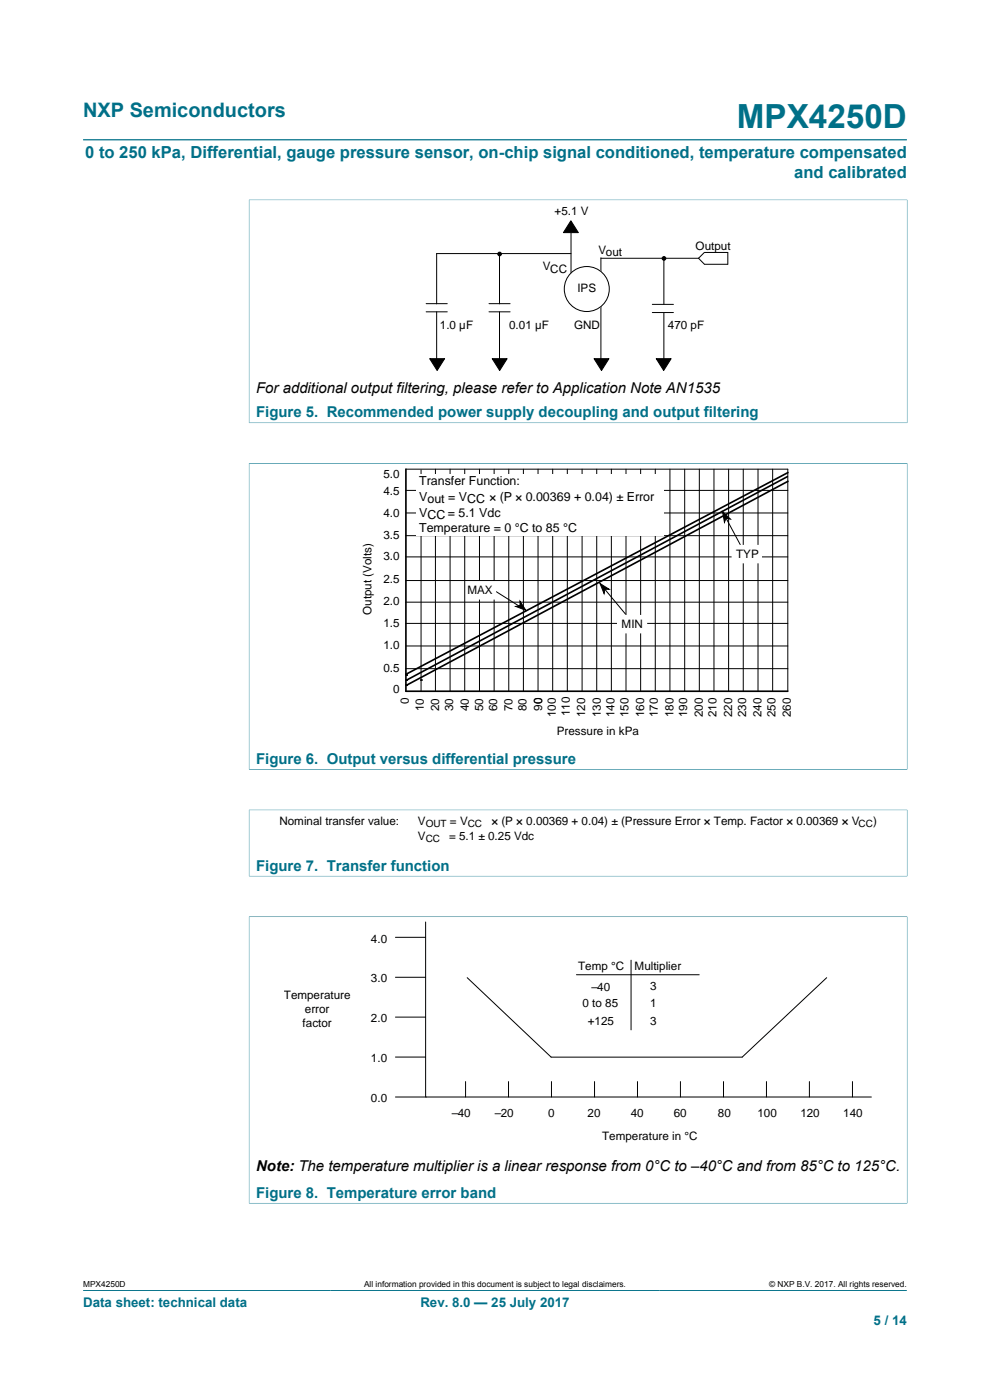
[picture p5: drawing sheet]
<svg xmlns="http://www.w3.org/2000/svg" width="210mm" height="297mm" viewBox="0 0 210 297" stroke-linecap="round" stroke-linejoin="round" font-family="sans-serif">
<defs><g id="words">
<text font-size="7.1" fill="#007088" x="156.3" y="27.2">MPX4250D</text>
<text font-size="4.2" fill="#007088" x="17.6" y="24.8">NXP Semiconductors</text>
<g font-size="3.5" fill="#007088">
<text x="18.1" y="33.5">0 to 250 kPa, Differential, gauge pressure sensor, on-chip signal conditioned, temperature compensated</text>
<text x="168.5" y="37.7">and calibrated</text>
</g>
<g font-size="3.2">
<text x="54.3" y="83.3">For additional output filtering, please refer to Application Note AN1535</text>
<text x="54.3" y="248.4">Note: The temperature multiplier is a linear response from 0°C to –40°C and from 85°C to 125°C.</text>
</g>
<g font-size="3.2" fill="#007088">
<text x="54.3" y="88.5">Figure 5. Recommended power supply decoupling and output filtering</text>
<text x="54.3" y="162.1">Figure 6. Output versus differential pressure</text>
<text x="54.3" y="184.7">Figure 7. Transfer function</text>
<text x="54.3" y="254.1">Figure 8. Temperature error band</text>
</g>
<g font-size="2.8" fill="#007088">
<text x="17.6" y="277.3">Data sheet: technical data</text>
<text x="89.2" y="277.3">Rev. 8.0 — 25 July 2017</text>
<text x="185.3" y="281">5 / 14</text>
</g>
<g font-size="2.6">
<text x="88.9" y="102.9">Transfer Function:</text>
<text x="88.9" y="106.2">Vout = V</text>
<text x="99.1" y="106.7">CC ×</text>
<text x="106" y="106.2">(P</text>
<text x="111.5" y="106.2">0.00369 + 0.04) ± Error</text>
<text x="88.9" y="109.6">VCC = 5.1 Vdc</text>
<text x="88.9" y="112.9">Temperature = 0 °C to 85 °C</text>
</g>
<g font-size="2.5">
<text x="117.7" y="45.6">+5.1 V</text>
<text x="126.9" y="53.9">Vout</text>
<text x="147.6" y="53">Output</text>
<text x="115.1" y="57.4">VCC</text>
<text x="122.5" y="62">IPS</text>
<text x="93.3" y="69.7">1.0 µF</text>
<text x="108" y="69.9">0.01 µF</text>
<text x="121.8" y="69.7">GND</text>
<text x="141.7" y="69.7">470 pF</text>
<text x="81.3" y="101.5">5.0</text>
<text x="81.3" y="105">4.5</text>
<text x="109.4" y="106.2">×</text>
<text x="81.3" y="109.7">4.0</text>
<text x="81.3" y="114.4">3.5</text>
<text x="81.3" y="118.8">3.0</text>
<text x="156.2" y="118.3">TYP</text>
<text x="81.3" y="123.7">2.5</text>
<text x="99.1" y="126">MAX</text>
<text x="78.8" y="130.5" transform="rotate(-90 78.8 130.5)">Output (Volts)</text>
<text x="81.3" y="128.4">2.0</text>
<text x="81.3" y="133">1.5</text>
<text x="81.3" y="137.8">1.0</text>
<text x="131.9" y="133.2">MIN</text>
<text x="81.3" y="142.6">0.5</text>
<text x="83.4" y="147.1">0</text>
<text x="86.7" y="149.5" transform="rotate(-90 86.7 149.5)">0</text>
<text x="115" y="149.4" transform="rotate(-90 115 149.4)">0</text>
<text x="89.9" y="150.9" transform="rotate(-90 89.9 150.9)">10</text>
<text x="93.2" y="150.9" transform="rotate(-90 93.2 150.9)">20</text>
<text x="96.1" y="150.9" transform="rotate(-90 96.1 150.9)">30</text>
<text x="99.4" y="150.9" transform="rotate(-90 99.4 150.9)">40</text>
<text x="102.5" y="150.9" transform="rotate(-90 102.5 150.9)">50</text>
<text x="105.4" y="150.9" transform="rotate(-90 105.4 150.9)">60</text>
<text x="108.7" y="150.9" transform="rotate(-90 108.7 150.9)">70</text>
<text x="111.7" y="150.9" transform="rotate(-90 111.7 150.9)">80</text>
<text x="115" y="150.8" transform="rotate(-90 115 150.8)">90</text>
<text x="117.9" y="152.1" transform="rotate(-90 117.9 152.1)">100</text>
<text x="118.1" y="155.9">Pressure in kPa</text>
<text x="120.9" y="152" transform="rotate(-90 120.9 152)">110</text>
<text x="124.1" y="152.1" transform="rotate(-90 124.1 152.1)">120</text>
<text x="127.4" y="152.1" transform="rotate(-90 127.4 152.1)">130</text>
<text x="130.4" y="152.1" transform="rotate(-90 130.4 152.1)">140</text>
<text x="133.3" y="152.1" transform="rotate(-90 133.3 152.1)">150</text>
<text x="136.6" y="152.1" transform="rotate(-90 136.6 152.1)">160</text>
<text x="139.6" y="152.1" transform="rotate(-90 139.6 152.1)">170</text>
<text x="142.8" y="152.1" transform="rotate(-90 142.8 152.1)">180</text>
<text x="145.8" y="152.1" transform="rotate(-90 145.8 152.1)">190</text>
<text x="149.1" y="152.1" transform="rotate(-90 149.1 152.1)">200</text>
<text x="152" y="152.1" transform="rotate(-90 152 152.1)">210</text>
<text x="155.3" y="152.1" transform="rotate(-90 155.3 152.1)">220</text>
<text x="158.3" y="152.1" transform="rotate(-90 158.3 152.1)">230</text>
<text x="161.5" y="152.1" transform="rotate(-90 161.5 152.1)">240</text>
<text x="164.5" y="152.1" transform="rotate(-90 164.5 152.1)">250</text>
<text x="167.8" y="152.1" transform="rotate(-90 167.8 152.1)">260</text>
<text x="59.3" y="175">Nominal transfer value:</text>
<text x="88.7" y="178.2">V</text>
<text x="88.7" y="175">V</text>
<text x="95.3" y="178.2">= 5.1 ± 0.25 Vdc</text>
<text x="95.5" y="175">= V</text>
<text x="104.2" y="175">× (P × 0.00369 + 0.04) ± (Pressure Error × Temp. Factor × 0.00369 × V</text>
<text x="185.2" y="175">)</text>
<text x="78.7" y="200">4.0</text>
<text x="78.7" y="208.4">3.0</text>
<text x="122.6" y="205.9">Temp °C</text>
<text x="134.6" y="205.9">Multiplier</text>
<text x="60.2" y="211.9">Temperature</text>
<text x="64.7" y="214.8">error</text>
<text x="123.6" y="213.6">0 to 85</text>
<text x="125.5" y="210.2">–40</text>
<text x="137.9" y="210.1">3</text>
<text x="137.9" y="213.6">1</text>
<text x="64.2" y="217.8">factor</text>
<text x="78.7" y="216.8">2.0</text>
<text x="124.7" y="217.4">+125</text>
<text x="137.9" y="217.5">3</text>
<text x="78.7" y="225.2">1.0</text>
<text x="78.7" y="233.7">0.0</text>
<text x="95.9" y="237">–40</text>
<text x="105" y="237">–20</text>
<text x="116.3" y="237">0</text>
<text x="124.7" y="237">20</text>
<text x="133.8" y="237">40</text>
<text x="142.9" y="237">60</text>
<text x="152.3" y="237">80</text>
<text x="160.7" y="237">100</text>
<text x="169.8" y="237">120</text>
<text x="178.9" y="237">140</text>
<text x="127.7" y="241.7">Temperature in °C</text>
</g>
<g font-size="2.1">
<text x="90.3" y="178.7">CC</text>
<text x="90.3" y="175.5">OUT</text>
<text x="99.2" y="175.5">CC</text>
<text x="182.1" y="175.4">CC</text>
</g>
<g font-size="1.8">
<text x="17.6" y="273.1">MPX4250D</text>
<text x="77.2" y="273.1">All information provided in this document is subject to legal disclaimers.</text>
<text x="163.2" y="273.1">© NXP B.V. 2017. All rights reserved.</text>
</g>
</g></defs>
<path d="M17.6 29.7h174.8M52.8 42.4h139.7M52.8 42.3v47.5M192.4 42.3v47.5M52.8 89.7h139.7M17.6 273.8h174.8" fill="none" stroke="#007088" stroke-width=".21"/>
<path d="M127.5 54.7v21.5M92.6 66.2v10" fill="none" stroke="#000" stroke-width=".21"/>
<circle cx="124.5" cy="61.3" r="4.8" fill="#fff"/>
<circle cx="124.5" cy="61.3" r="4.8" fill="none" stroke="#fff" stroke-width=".21"/>
<g fill="none" stroke="#000" stroke-width=".21">
<path d="M106 53.9v10.6M121.1 47.2v10.7M121.1 53.8h-28.5v10.7M127.5 54.8h20.7M149.4 53.6l-1.2 1.2 1.2 1.2M149.4 53.6h5M149.4 56.1h5M154.4 53.6v2.4M90.4 64.4h4.5M90.4 66.2h4.5M103.7 64.4h4.5M103.7 66.2h4.5"/>
<path d="M106 66.2v10"/>
<circle cx="106" cy="53.9" r=".39"/>
</g>
<circle cx="106" cy="53.9" r=".39" fill="#000"/>
<circle cx="124.5" cy="61.3" r="4.8" fill="#fff"/>
<g fill="none" stroke="#000" stroke-width=".21">
<path d="M121.1 46.8l1.6 2.5h-3.2zM140.8 54.7v9.8M91.1 76.1h3.2l-1.6 2.5zM104.4 76.1h3.2l-1.6 2.5zM126 76.1h3.2l-1.6 2.5zM138.4 64.6h4.4M138.4 66.3h4.4M139.2 76.1h3.2l-1.6 2.5zM140.8 66.4v10.6M86.1 99.5h81v47.1M89.3 99.7v46.9M92.4 99.5v47.1"/>
<path d="M95.5 99.5v47.1M98.6 99.5v47.1M101.7 99.5v47.1M104.8 99.5v47.1M107.9 99.5v47.1M111 99.5v47.1M114.1 99.5v47.1M117.2 99.5v47.1M120.3 99.5v47.1M123.5 99.5v47.1M126.6 99.5v47.1M129.7 99.5v47.1"/>
<path d="M132.8 99.5v47.1M135.9 99.5v47.1M139 99.5v47.1M142.1 99.5v47.1M145.2 99.5v47.1M148.3 99.5v47.1M151.4 99.5v47.1M154.6 99.5v47.1M157.7 99.5v47.1M160.8 99.5v47.1M163.9 99.5v47.1M86.1 104h81"/>
<path d="M86.1 108.8h81M86.1 113.6h81M86.1 118.1h81M153.3 108.5l1.6 1.6-.9-.2-.3 .9zM153.3 108.5l3.7 7.1M86.1 127.7h81M86.1 132.3h81M86.1 137h81M104.8 125.2l6.7 4.3M110.3 127.5l1.2 2-2.1-.9 .9-.1zM127.3 123.8l1.9 1.2h-.9l-.2 .9zM127.3 123.8l5.4 6.5"/>
<path d="M86.1 141.9h81"/>
<circle cx="140.8" cy="54.8" r=".39"/>
<circle cx="124.5" cy="61.3" r="4.8"/>
</g>
<g fill="#000">
<path d="M121.1 46.8l1.6 2.5h-3.2zM91.1 76.1h3.2l-1.6 2.5zM104.4 76.1h3.2l-1.6 2.5zM126 76.1h3.2l-1.6 2.5zM139.2 76.1h3.2l-1.6 2.5zM153.3 108.5l1.6 1.6-.9-.2-.3 .9zM110.3 127.5l1.2 2-2.1-.9 .9-.1zM127.3 123.8l1.9 1.2h-.9l-.2 .9z"/>
<circle cx="140.8" cy="54.8" r=".39"/>
<circle cx="86.2" cy="143.2" r=".18"/>
<circle cx="86.2" cy="144.3" r=".18"/>
<circle cx="86.2" cy="145.4" r=".18"/>
<circle cx="89.3" cy="144.3" r=".18"/>
</g>
<path d="M52.8 98.3h139.7M52.8 98.2v65.1M192.4 98.2v65.1M52.8 163.2h139.7" fill="none" stroke="#007088" stroke-width=".21"/>
<path d="M86.1 99.5v47.1h81M167 101.1l-80.7 43.2M167.1 100.3l-81 42.8M167.1 102.1l-80.9 43.3" fill="none" stroke="#000" stroke-width=".35"/>
<path d="M155.3 115.7h6.2v3.7h-6.2z" fill="#fff"/>
<path d="M155.3 115.7h6.2v3.7h-6.2z" fill="none" stroke="#fff" stroke-width=".21"/>
<path d="M131 130.6h6.2v3.7h-6.2z" fill="#fff"/>
<path d="M131 130.6h6.2v3.7h-6.2z" fill="none" stroke="#fff" stroke-width=".21"/>
<path d="M99 123.4h6.1v3.7h-6.1z" fill="#fff"/>
<path d="M99 123.4h6.1v3.7h-6.1z" fill="none" stroke="#fff" stroke-width=".21"/>
<path d="M88.2 100.6h52.5v13.1h-52.5z" fill="#fff"/>
<g fill="none" stroke="#000" stroke-width=".21">
<path d="M86.1 123.2h81M83.9 198.8h6.4M90.3 195.6v37.1M83.9 207.3h6.4M83.9 215.8h6.4M99.1 207.4l17.8 16.9h40.5l18-16.9M122.3 206.8h26M133.9 203.7v14.8M83.9 232.7h100.9M83.9 224.2h6.4M98.8 229.5v3.2M107.9 229.5v3.2"/>
<path d="M117 229.5v3.2M126.1 229.5v3.2M135.2 229.5v3.2M144.3 229.5v3.2M153.5 229.5v3.2M162.6 229.5v3.2M171.7 229.5v3.2M180.8 229.5v3.2"/>
</g>
<path d="M52.8 171.8h139.7M52.8 171.8v14.1M192.4 171.8v14.1M52.8 185.9h139.7M52.8 194.5h139.7M52.8 194.4v60.9M192.4 194.4v60.9M52.8 255.3h139.7" fill="none" stroke="#007088" stroke-width=".21"/>
<use href="#words"/>
</svg>
